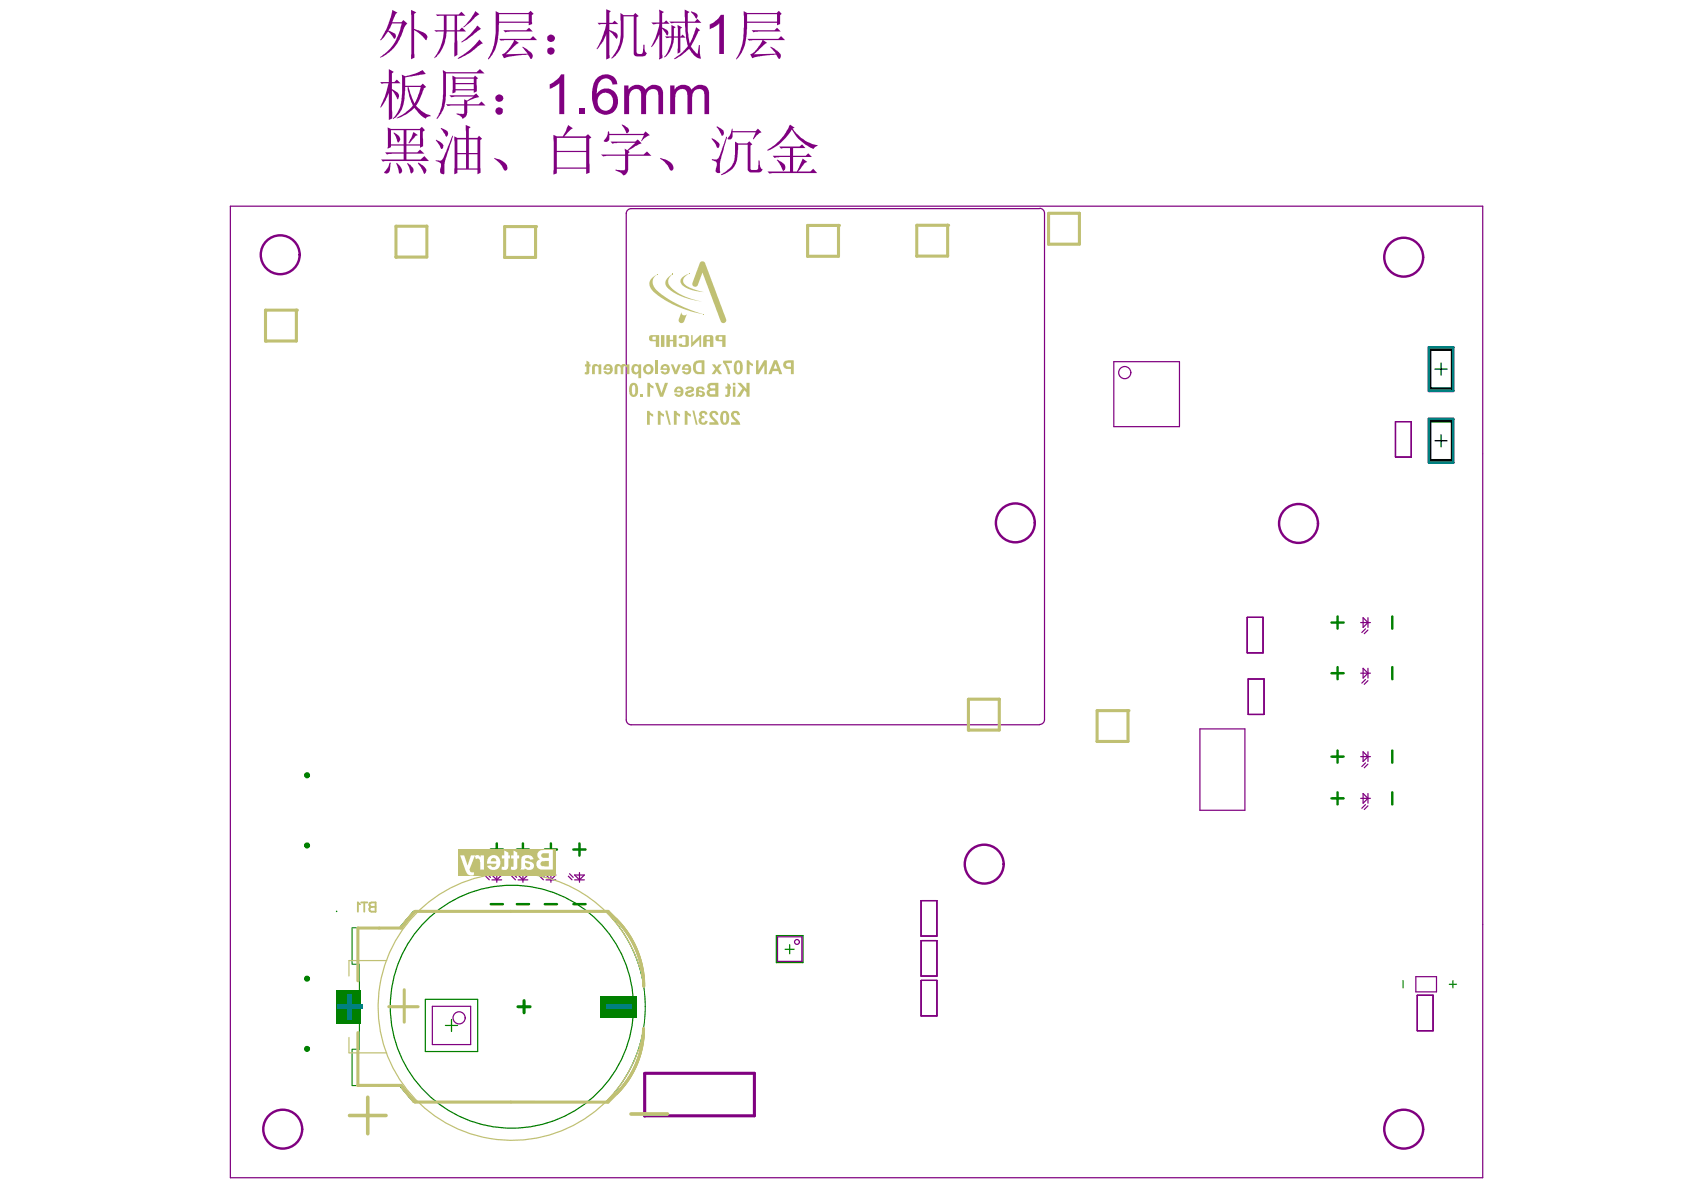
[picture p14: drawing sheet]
<svg xmlns="http://www.w3.org/2000/svg" width="297mm" height="210mm" viewBox="0 0 297 210" stroke-linecap="round" stroke-linejoin="round" font-family="sans-serif">
<path d="M253.1 77.7h2.2M253.1 65.1h2.2M254.2 64v2.2M254.2 76.7v2.1" fill="none" stroke="#000" stroke-width=".21"/>
<g fill="#008000">
<path d="M105.9 175.6h6.4v3.9h-6.4z"/>
<path d="M59.4 174.6h4.3v6h-4.3z"/>
<circle cx="59.4" cy="160.8" r=".14"/>
</g>
<g fill="none" stroke="#008000" stroke-width=".21">
<path d="M75 176.3h9.3v9.2h-9.3zM79.6 179.8v2.1M136.9 165h4.7v4.8h-4.7zM138.5 167.4h1.6M139.3 166.6v1.6M247.5 173v1.3M255.6 173.6h1.3M256.3 173v1.3M78.6 180.9h2.1"/>
<circle cx="90.3" cy="177.6" r="21.4"/>
</g>
<g fill="none" stroke="#008000" stroke-width=".54">
<path d="M91.4 177.6h2.1M92.4 176.5v2.1"/>
<circle cx="54.2" cy="136.7" r=".27"/>
<circle cx="54.2" cy="149.1" r=".27"/>
<circle cx="54.2" cy="172.6" r=".27"/>
<circle cx="54.2" cy="185" r=".27"/>
</g>
<g fill="none" stroke="#008000" stroke-width=".18">
<path d="M106.9 160.8h-34l-2.5 2.9h-8.3v6.4h1.3v15h-1.3v6.4h8.3l2.5 2.9h34M106.9 160.8l.1 .1M107 160.9h.1M107.1 161h.1M107.2 161.1h.1M107.2 161.1l.1 .1M107.3 161.2l.1 .1M107.4 161.3h.1M107.5 161.4h.1M107.5 161.5h.1M107.6 161.5l.1 .1M107.7 161.6v.1"/>
<path d="M107.8 161.7h.1M107.8 161.8h.1M107.9 161.9h.1M108 161.9v.1M108 162l.1 .1M108.1 162.1l.1 .1M108.2 162.2h.1M108.3 162.3h.1M108.3 162.4h.1M108.4 162.4v.1M108.5 162.5v.1M108.5 162.6l.1 .1"/>
<path d="M108.6 162.7h.1M108.7 162.8h.1M108.7 162.9h.1M108.8 163h.1M108.9 163v.1M108.9 163.1l.1 .1M109 163.2v.1M109.1 163.3h.1M109.1 163.4h.1M109.2 163.5h.1M109.3 163.6h.1M109.3 163.6l.1 .1"/>
<path d="M109.4 163.7v.1M109.5 163.8v.1M109.5 163.9v.1M109.6 164h.1M109.6 164.1h.1M109.7 164.2h.1M109.8 164.3h.1M109.8 164.4h.1M109.9 164.4v.1M109.9 164.5l.1 .1M110 164.6v.1M110.1 164.7v.1"/>
<path d="M110.1 164.8v.1M110.2 164.9v.1M110.2 165h.1M110.3 165.1h.1M110.3 165.2h.1M110.4 165.3h.1M110.5 165.4h.1M110.5 165.5h.1M110.6 165.6h.1M110.6 165.6l.1 .1M110.7 165.7v.1M110.7 165.8l.1 .1"/>
<path d="M110.8 165.9v.1M110.8 166l.1 .1M110.9 166.1v.1M110.9 166.2l.1 .1M111 166.3v.1M111 166.4l.1 .1M111.1 166.5v.1M111.1 166.6h.1M111.2 166.7h.1M111.2 166.8h.1M111.3 166.9h.1M111.3 167h.1"/>
<path d="M111.4 167.1h.1M111.4 167.2h.1M111.5 167.3h.1M111.5 167.4h.1M111.6 167.5h.1M111.6 167.6h.1M111.7 167.7h.1M111.7 167.8h.1M111.8 167.9h.1M111.8 168h.1M111.8 168.1h.1M111.9 168.2h.1"/>
<path d="M111.9 168.3h.1M112 168.4h.1M112 168.5h.1M112.1 168.6h.1M112.1 168.7h.1M112.1 168.8h.1M112.2 168.9h.1M112.2 169h.1M112.3 169.1h.1M112.3 169.2h.1M112.3 169.3h.1M112.4 169.4h.1"/>
<path d="M112.4 169.5h.1M112.4 169.6h.1M112.5 169.7h.1M112.5 169.8h.1M112.6 169.9h.1M112.6 170h.1M112.6 170.1h.1M112.7 170.2v.1M112.7 170.3v.1M112.7 170.4v.1M112.8 170.5v.1M112.8 170.6v.1"/>
<path d="M112.8 170.7v.1M112.8 170.8l.1 .1M112.9 170.9v.1M112.9 171v.1M112.9 171.1l.1 .1M113 171.2v.1M113 171.3v.1M113 171.4v.1M113 171.6h.1M113.1 171.7h.1M113.1 171.8h.1M113.1 171.9h.1"/>
<path d="M113.2 172h.1M113.2 172.1h.1M113.2 172.2h.1M113.2 172.3h.1M113.3 172.4v.1M113.3 172.5v.1M113.3 172.6v.1M113.3 172.7v.1M113.3 172.8l.1 .1M113.4 172.9v.1M113.4 173v.1M113.4 173.1v.1"/>
<path d="M113.4 173.3h.1M113.4 173.4h.1M113.5 173.5h.1M113.5 173.6h.1M113.5 173.7h.1M113.5 173.8h.1M113.5 173.9h.1M113.5 174l.1 .1M113.6 174.1v.1M113.6 174.2v.1M113.6 174.3v.1M113.6 174.4v.1"/>
<path d="M113.6 174.5v.1M113.6 174.6v.1M113.6 174.8h.1M113.7 174.9h.1M113.7 175h.1M113.7 175.1h.1M113.7 175.2h.1M113.7 179.9v.1M113.7 175.3h.1M113.7 179.8v.1M113.7 175.4v.1M113.7 179.7h.1"/>
<path d="M113.7 175.5v.1M113.7 179.6h.1M113.7 175.6v.1M113.7 179.5h.1M113.7 175.7v.1M113.7 179.4h.1M113.7 175.8l.1 .1M113.8 179.3h-.1M113.8 175.9v.1M113.8 179.2h.1M113.8 176v.1M113.8 179v.1"/>
<path d="M113.8 176.2h.1M113.8 178.9v.1M113.8 176.3h.1M113.8 178.8v.1M113.8 176.4h.1M113.8 178.7v.1M113.8 176.5h.1M113.8 178.6v.1M113.8 176.6h.1M113.8 178.5v.1M113.8 176.7v.1M113.8 178.4h.1"/>
<path d="M113.8 176.8v.1M113.8 178.3h.1M113.8 176.9v.1M113.8 178.2h.1M113.8 177v.1M113.8 178.1h.1M113.8 177.1v.1M113.8 178h.1M113.8 177.2v.1M113.8 177.4h.1M113.8 177.9h.1M113.8 177.5v.2"/>
<path d="M113.8 177.7v.1M107 194.3h-.1M107.1 194.2h-.1M107.1 194.1v.1M107.2 194v.1M107.3 194h-.1M107.4 193.9h-.1M107.4 193.8h.1M107.5 193.7v.1M107.6 193.6l-.1 .1M107.7 193.6h-.1M107.7 193.5h.1"/>
<path d="M107.8 193.4h.1M107.9 193.3l-.1 .1M107.9 193.2v.1M108 193.2h.1M108.1 193.1h-.1M108.2 193h-.1M108.2 192.9v.1M108.3 192.8v.1M108.4 192.7l-.1 .1M108.4 192.7h.1M108.5 192.6h.1M108.6 192.5h-.1"/>
<path d="M108.6 192.4v.1M108.7 192.3v.1M108.8 192.2l-.1 .1M108.8 192.2h.1M108.9 192.1h.1M109 192h-.1M109 191.9h.1M109.1 191.8v.1M109.2 191.7l-.1 .1M109.2 191.6v.1M109.3 191.5v.1M109.4 191.5h-.1"/>
<path d="M109.4 191.4h.1M109.5 191.3h.1M109.5 191.2h.1M109.6 191.1h.1M109.7 191l-.1 .1M109.7 190.9v.1M109.8 190.8v.1M109.9 190.7l-.1 .1M109.9 190.7h.1M110 190.6h-.1M110 190.5h.1M110.1 190.4h.1"/>
<path d="M110.1 190.3h.1M110.2 190.2h.1M110.3 190.1l-.1 .1M110.3 190v.1M110.4 189.9l-.1 .1M110.4 189.8v.1M110.5 189.7v.1M110.5 189.6v.1M110.6 189.5v.1M110.7 189.5h-.1M110.7 189.4h.1M110.8 189.3h-.1"/>
<path d="M110.8 189.2h.1M110.9 189.1h-.1M110.9 189h.1M111 188.9h-.1M111 188.8h.1M111.1 188.7h-.1M111.1 188.6h.1M111.2 188.5h-.1M111.2 188.4v.1M111.3 188.3l-.1 .1M111.3 188.2v.1M111.4 188.1l-.1 .1"/>
<path d="M111.4 188v.1M111.5 187.9l-.1 .1M111.5 187.8v.1M111.6 187.7l-.1 .1M111.6 187.6v.1M111.6 187.5v.1M111.7 187.4v.1M111.7 187.3v.1M111.8 187.2v.1M111.8 187.1v.1M111.9 187l-.1 .1M111.9 186.9v.1"/>
<path d="M112 186.8l-.1 .1M112 186.7v.1M112 186.6v.1M112.1 186.5v.1M112.1 186.4v.1M112.2 186.3l-.1 .1M112.2 186.2v.1M112.2 186.1v.1M112.3 186v.1M112.3 185.9v.1M112.4 185.8l-.1 .1M112.4 185.7v.1"/>
<path d="M112.4 185.6v.1M112.5 185.5l-.1 .1M112.5 185.4v.1M112.5 185.3v.1M112.6 185.2v.1M112.6 185.1v.1M112.6 185h.1M112.7 184.9h.1M112.7 184.8h.1M112.7 184.7h.1M112.8 184.6h.1M112.8 184.5h.1"/>
<path d="M112.8 184.4h.1M112.9 184.3h-.1M112.9 184.2h.1M112.9 184.1h.1M113 184h-.1M113 183.9h.1M113 183.7v.1M113 183.6v.1M113.1 183.5l-.1 .1M113.1 183.4v.1M113.1 183.3v.1M113.1 183.2v.1"/>
<path d="M113.2 183.1v.1M113.2 183v.1M113.2 182.9v.1M113.2 182.8v.1M113.3 182.7h.1M113.3 182.6h.1M113.3 182.5h.1M113.3 182.4h.1M113.4 182.3h-.1M113.4 182.2h.1M113.4 182.1h.1M113.4 182h.1"/>
<path d="M113.4 181.8v.1M113.5 181.7l-.1 .1M113.5 181.6v.1M113.5 181.5v.1M113.5 181.4v.1M113.5 181.3v.1M113.5 181.2v.1M113.6 181.1h-.1M113.6 181h.1M113.6 180.9h.1M113.6 180.8h.1M113.6 180.7h.1"/>
<path d="M113.6 180.6h.1M113.6 180.4v.1M113.7 180.3l-.1 .1M113.7 180.2v.1M113.7 180.1v.1M113.7 180v.1"/>
</g>
<g fill="none" stroke="#008000" stroke-width=".44">
<path d="M234.9 118.7h2.1M234.9 109.8h2.1M235.9 108.7v2.2M235.9 117.7v2.1M245.6 108.7v2.2M245.6 117.7v2.1M234.9 133.5h2.1M235.9 132.4v2.1M235.9 139.8v2.1M245.6 132.4v2.1M245.6 139.8v2.1M86.6 149.8h2.1"/>
<path d="M86.6 159.5h2.1M87.6 148.8v2.1M91.2 149.8h2.1M91.2 159.5h2.1M92.2 148.8v2.1M96.1 149.8h2.1M96.1 159.5h2.1M97.2 148.8v2.1M101.1 149.8h2.2M101.1 159.5h2.2M102.2 148.8v2.1M234.9 140.8h2.1"/>
</g>
<g fill="none" stroke="#800080" stroke-width=".21">
<path d="M183.4 36.8h-72.1a.86 .86 0 0 0-.8 .9v89.3a.86 .86 0 0 0 .8 .8h72.1M183.4 36.7a.86 .86 0 0 1 .8 .9v89.3a.86 .86 0 0 1-.8 .9M196.5 63.8h11.5v11.5h-11.5zM246.1 74.4h2.8v6.2h-2.8zM220 108.9h2.8v6.3h-2.8zM220.2 119.8h2.8v6.2h-2.8zM240 118.7h1.7M240 109.8h1.7M240.4 109l.9 .8-.9 .9zM240.4 117.9l.9 .8-.9 .9zM240.9 119.9l-.7 .6M240.9 110.9l-.7 .7"/>
<path d="M241.3 111.1l-.7 .7M241.3 109v1.7M241.3 117.9v1.7M211.7 128.6h7.9v14.3h-7.9zM240 133.5h1.7M240.4 132.6l.9 .9-.9 .8zM240.4 140l.9 .8-.9 .9zM240.9 134.6l-.7 .6M241.3 134.8l-.7 .6M241.3 120.1l-.7 .6M241.3 132.6v1.7M241.3 140v1.7"/>
<path d="M85.7 154.5l.6 .7M85.9 154.1l.6 .7M86.8 154.3h1.7l-.9 .9zM86.8 155.2h1.7M87.6 153.9v1.7M90.3 154.5l.6 .7M90.5 154.1l.6 .7M91.4 154.3h1.7l-.9 .9zM91.4 155.2h1.7M92.2 153.9v1.7M95.2 154.5l.7 .7M95.4 154.1l.7 .7"/>
<path d="M96.3 154.3h1.7l-.8 .9zM96.3 155.2h1.7M97.2 153.9v1.7M100.2 154.5l.7 .7M100.5 154.1l.6 .7M101.4 154.3h1.7l-.9 .9zM101.4 155.2h1.7M102.2 153.9v1.7M162.5 158.9h2.8v6.2h-2.8zM240 140.8h1.7M240.9 141.9l-.7 .7M241.3 142.1l-.7 .7"/>
<path d="M76.3 177.5h6.7v6.8h-6.7zM137.1 165.2h4.3v4.4h-4.3zM162.5 165.9h2.8v6.3h-2.8zM162.5 172.9h2.8v6.3h-2.8zM249.7 172.3h3.7v2.7h-3.7zM250 175.6h2.8v6.2h-2.8z"/>
<circle cx="198.4" cy="65.7" r="1.07"/>
<circle cx="81" cy="179.5" r="1.07"/>
<circle cx="140.6" cy="166.2" r=".43"/>
</g>
<path d="M113.7 189.3h19.4v7.5h-19.4M113.7 189.4v7.5" fill="none" stroke="#800080" stroke-width=".54"/>
<g fill="#008080">
<path d="M106.9 177.2h4.5v.7h-4.5z"/>
<path d="M61.3 175.4h.7v4.5h-.7z"/>
<path d="M59.4 177.2h4.5v.7h-4.5z"/>
</g>
<path d="M252 61.2h4.3v7.8h-4.3zM252 73.9h4.3v7.7h-4.3z" fill="none" stroke="#800080" stroke-width=".43"/>
<path d="M252.3 61.7h3.8v6.8h-3.8zM252.3 74.3h3.8v6.9h-3.8z" fill="none" stroke="#000" stroke-width=".43"/>
<path d="M252 61.2h4.3v7.8h-4.3zM252 73.9h4.3v7.7h-4.3z" fill="none" stroke="#008080" stroke-width=".43"/>
<path d="M261.5 80v-43.6h-220.9v171.3h220.9v-127.6" fill="none" stroke="#800080" stroke-width=".21"/>
<g fill="#800080">
<path d="M125.2 4.3a4.4 4.4 0 0 0 1.9-1.7h.6v6.9h-.8v-5.4l-1 .7-.7 .4z"/>
<path d="M97 14.9a4.9 4.9 0 0 0 2-1.8h.5v7h-.8v-5.4l-.9 .6-.8 .4z"/>
<path d="M102.2 19.2h1v.9h-1z"/>
<path d="M110.1 15.1h.8v.7a1.8 1.8 0 0 1 2.9-.1l.1 .1a1.76 1.76 0 0 1 2.9-.1l.2 .5v3.9h-.9v-3.2a1.07 1.07 0 0 0-.9-1.2 1.07 1.07 0 0 0-1.2 1v3.4h-.9v-3.2a1.02 1.02 0 0 0-.9-1.2 1.02 1.02 0 0 0-1.1 .9l-.1 .4v3.1h-.9z"/>
<path d="M118.2 15.1h.8v.7a1.8 1.8 0 0 1 2.9-.1l.1 .1a1.76 1.76 0 0 1 2.9-.1l.2 .5v3.9h-.8v-3.2a.97 .97 0 0 0-.6-1.1 1.25 1.25 0 0 0-1.6 1.4v2.9h-.8v-3.2a1.04 1.04 0 0 0-.9-1.2 1.04 1.04 0 0 0-1.2 .9l-.1 .6v2.9h-.9z"/>
<path d="M87.2 27.9a2.77 2.77 0 0 1 2.3 1.6 .4 .4 0 0 1-.3 .5 .4 .4 0 0 1-.5-.3 5.3 5.3 0 0 0-1.5-1.8z"/>
<path d="M116.5 27.9a3.1 3.1 0 0 1 2.3 1.4v.4a.38 .38 0 0 1-.4 .4 .38 .38 0 0 1-.4-.4v-.1a3.9 3.9 0 0 0-1.6-1.6z"/>
<path d="M72.5 1.7l.9 .5-.3 .2v2.7a5.1 5.1 0 0 1 2.2 1.1l.1 .2-.1 .6-.1 .1-.2-.1a4.6 4.6 0 0 0-1.9-1.7v4.9l-.6 .2zM69.2 1.7l.9 .5-.3 .2-.6 1.5h1.6l.3-.4 .8 .6a3.9 3.9 0 0 0-1.1 2.1 6.9 6.9 0 0 1-3.7 4l-.1-.1a8.3 8.3 0 0 0 3.9-6h-1.8l-.6 1.3a1.77 1.77 0 0 1 1.3 .9l-.1 .4a.27 .27 0 0 1-.3 .1 .27 .27 0 0 1-.1-.3l-.8-.9-.8 1-.5 .5-.1-.1 1-1.7 .4-.9 .4-1.3z"/>
<path d="M83.8 2l.7 .5-.7 .5-.9 1-1.1 .8-.1-.1 1.2-1.2zM78.8 2.8v2.5h1.4v-2.5zM81.4 7.3h.1a13.4 13.4 0 0 0 2.7-2.8l.7 .6-.6 .3-2 1.6-.9 .5zM76.9 2.6h4l.5-.5 .7 .7h-1.5v2.5h.4l.5-.5 .7 .8h-1.6l.1 4.1-.6 .3 .1-4.4h-1.4a6.5 6.5 0 0 1-2.2 4.7v-.1l.3-.5a7.4 7.4 0 0 0 1.4-4.1h-1.4l-.3-.3h1.7v-2.5h-1.2zM80.7 10.2l1.4-.8 .9-.7 1.5-1.7 .7 .7-.6 .2-1.5 1.3-1 .6-1.3 .6z"/>
<path d="M87.4 2l.6 .3h5.2l.4-.4 .5 .5-.3 .3 .1 1.5-.6 .3v-.5h-5.3v1.1a7.8 7.8 0 0 1-1.8 5.4l-.1-.2 .4-.6a12 12 0 0 0 .9-6zM88 2.5v1.3h5.3v-1.3zM88.8 5.3h4l.5-.4 .7 .7h-4.1l-.8 .1zM88 6.9h5.5l.5-.5 .7 .7h-3.9l.7 .5-.5 .3-1.8 1.7 3.9-.1-1-1.2h.2a3.9 3.9 0 0 1 1.7 1.5l-.1 .3a.25 .25 0 0 1-.2 .3 .25 .25 0 0 1-.3-.3v-.1a.51 .51 0 0 0-.8-.3l-2.3 .2-1.4 .4-.4-.7a4.2 4.2 0 0 0 2.2-2.5l-2.3 .1z"/>
<path d="M96.5 6.8a.7 .7 0 0 1 1.4 0 .7 .7 0 0 1-1.4 0zM96.5 9a.65 .65 0 0 1 1.3 0 .65 .65 0 0 1-1.3 0z"/>
<path d="M109.4 2.3l.6 .4h1.7l.4-.4 .6 .5-.4 .2v6.2l.1 .3h.7a2.07 2.07 0 0 0 .4-1.6h.2a1.73 1.73 0 0 0 .4 1.6l-.2 .3-.5 .2-1.2-.1a.45 .45 0 0 1-.4-.5v-6.5h-1.8v3.2a5.7 5.7 0 0 1-1.9 4.1l-.2 .1-.1-.1 .4-.4a5.7 5.7 0 0 0 1.3-3.7zM106.9 1.6l.9 .4-.3 .2v1.8h.5l.4-.4 .7 .6h-1.6v1.1h.1a1.6 1.6 0 0 1 1.4 1l-.2 .6h-.1l-1.2-1.5v4.8l-.6 .3v-4.5l-.6 1.3-.8 1.2-.2 .2-.1-.1a12.8 12.8 0 0 0 1.7-4.4l-1.2 .2-.3-.4h1.5z"/>
<path d="M121.9 2a1.06 1.06 0 0 1 1.2 .9l-.3 .4-.9-1.2zM116.3 1.7l.8 .4-.3 .2v1.7h.3l.4-.4 .6 .6h-1.3v.6a1.41 1.41 0 0 1 1.1 .9v.3l-.2 .3-.9-1.2v5.1l-.5 .3v-4.5l-.8 1.6-.6 .7-.1-.1a11.4 11.4 0 0 0 1.5-4l-1.1 .1-.3-.3h1.4zM118.4 4.4l.8 .4-.3 .2v1.4h.7l-.1-2 .8 .4-.3 .3v1.3l.4-.3 .5 .5h-.9v2.6l-.5 .3 .1-2.9h-.7a5 5 0 0 1-1.7 3.5h-.1a5.3 5.3 0 0 0 1.3-3.5l-.8 .1-.3-.3h1.1zM118 3.8h2.8v-2.1l.8 .4-.3 .2v1.5h1.3l.4-.5 .7 .7h-2.4v1.5l.3 2.2 .6-1.1 .6-1.8 .7 .5-.4 .3-1 2.2a.55 .55 0 0 0 .1 .9l.9 .8 .2-1.6h.1v1.5l.2 .8a.15 .15 0 0 1-.1 .2 .15 .15 0 0 1-.2-.1 3 3 0 0 1-1.8-1.7l-1.5 1.3-1 .5-.1-.1a6.9 6.9 0 0 0 2.4-2.3l-.3-1.4-.2-2.6h-1.9l-.5 .1z"/>
<path d="M131.2 2l.6 .3h5.2l.4-.4 .5 .5-.3 .3v1.5l-.5 .3v-.5h-5.3l-.1 1.4a7.2 7.2 0 0 1-1.8 5.1l-.1-.2 .1-.1a10.3 10.3 0 0 0 1.3-5.7zM131.8 2.5v1.3h5.3v-1.3zM132.6 5.3h4l.5-.4 .6 .7h-4l-.8 .1zM131.8 6.9h5.5l.5-.5 .7 .7h-3.9l.7 .5-.5 .3-1.8 1.7 3.8-.1-.9-1.2h.1a3.4 3.4 0 0 1 1.8 1.5l-.1 .3a.26 .26 0 0 1-.1 .2 .26 .26 0 0 1-.3 0l-.1-.1a.6 .6 0 0 0-.7-.5l-2.4 .2-1.4 .4-.4-.7a4.7 4.7 0 0 0 2.2-2.5l-2.3 .1z"/>
<path d="M70.9 13.2l.7 .2 1.7-.4 1.2-.6 .6 .7-3.6 .6v1.4h2.7l.4-.4 .6 .6-.5 .3-.2 .9-.8 1.7a.47 .47 0 0 0-.3 .5 .47 .47 0 0 0 .4 .4l.2 .1a3.9 3.9 0 0 0 1.9 1.2v.1a.72 .72 0 0 0-.8 .4l-.8-.5-1.2-1.4a7.5 7.5 0 0 1-3.1 1.9l-.1-.1a7.2 7.2 0 0 0 2.9-2.2l-.6-1.6-.3-1.7h-.4v.7a7.8 7.8 0 0 1-1 3.9l-.7 .8-.4 .3-.1-.1a5.2 5.2 0 0 0 1.6-4zM68.6 12.2l.9 .5-.4 .3v1.5h.5l.4-.5 .7 .7h-1.6l.1 1a1.63 1.63 0 0 1 1.2 1.2l-.1 .5-.2 .1-.6-1.1-.4-.5 .1 5-.6 .3v-4.9l-.6 1.4-.8 1.3-.1-.1a17.5 17.5 0 0 0 1.4-4.2l-1.2 .1-.2-.3h1.5zM72.1 15.3l.3 1.2 .7 1.7a8.4 8.4 0 0 0 1.1-2.9z"/>
<path d="M78.1 12.4l.6 .3h5.4l.6-.5 .8 .8h-6.8v3.4a6 6 0 0 1-1.6 4.6l-.1-.1 .2-.4a8.9 8.9 0 0 0 1-4.5zM79.8 13.3l.6 .4h3.2l.2-.4 .5 .5a.83 .83 0 0 0-.2 1.1v1.2l-.5 .3v-.5h-3.2v.4l-.6 .2zM80.4 13.9v.7h3.2v-.7zM80.4 14.9v.8h3.2v-.8zM79.3 16.8h4.3l.4-.3 .5 .6-1 .3-1.1 .5v.5h2l.5-.5 .7 .7h-3.2v1.3l-.2 .6-.3 .2a.28 .28 0 0 1-.3 .2 .28 .28 0 0 1-.2-.3l-.9-.5v-.1l1 .1a.24 .24 0 0 0 .3-.1 .24 .24 0 0 0 .1-.2v-1.2h-2.4l-.5 .1-.3-.3h3.2v-.9l.5 .2 1.1-.7h-3.3l-.6 .1z"/>
<path d="M87.4 17.3a.68 .68 0 0 1 1.3 0 .68 .68 0 0 1-1.3 0zM87.4 19.6a.65 .65 0 0 1 1.3 0 .65 .65 0 0 1-1.3 0z"/>
<path d="M105.1 13.9a2.18 2.18 0 0 1 3.7 .4l.1 .6h-.8a1.29 1.29 0 0 0-1.3-1.1 1.29 1.29 0 0 0-1.3 1.1l-.2 .8-.1 .8a2.1 2.1 0 0 1 2.7-.6 2.1 2.1 0 0 1 1.1 2.5 2.23 2.23 0 0 1-2.5 1.8 2.23 2.23 0 0 1-2-2.2 5.8 5.8 0 0 1 .6-4.1zM105.8 16.8a1.62 1.62 0 0 0-.3 1.8 1.62 1.62 0 0 0 1.7 .9 1.66 1.66 0 0 0 .9-1.7 1.66 1.66 0 0 0-1.3-1.5l-.5 .1z"/>
<path d="M68.4 22.5l.6 .2h5l.4-.3 .6 .6-.4 .2v2.6l-.5 .3v-.4h-2.4v1.2h1.9l.5-.5 .7 .7h-3.1v1h2.5l.6-.6 .9 .9h-7.8l-.4 .1-.3-.4h4v-1h-2.1l-.8 .2-.4-.4h3.3v-1.2h-2.2v.3l-.6 .2zM69.4 23.5l.1-.2a1.43 1.43 0 0 1 1 1.5l-.3 .3-.4-.9zM72.9 23.3l.8 .5-.4 .1-1.1 1.4-.2-.1zM71.7 23v2.5h2.4v-2.5zM69 23v2.5h2.2v-2.5zM71.8 28.8a.68 .68 0 0 1 .8 .5 .75 .75 0 0 1 0 1.3zM68.7 28.7h.2a3.1 3.1 0 0 1-.4 1.8l-.4 .1a.23 .23 0 0 1-.3-.2 .23 .23 0 0 1 .2-.3l.5-.6zM69.9 28.8l.1-.1a1.61 1.61 0 0 1 .9 1.7 .31 .31 0 0 1-.5 .2 .31 .31 0 0 1-.1-.5zM73.7 28.8l.1-.1a2.67 2.67 0 0 1 1.4 1.4l-.4 .6-.6-1.2z"/>
<path d="M77.8 22.6l.8 .3a.65 .65 0 0 1 .4 .6 .65 .65 0 0 1-.3 .6l-1-1.4zM80.1 24.1l.6 .2h1.5l-.1-2.3 .9 .4-.3 .3v1.6h1.5l.3-.4 .5 .6-.3 .2 .1 5.8-.6 .2v-.8h-3.5v.6l-.6 .2zM76.9 24.6l.9 .5a.62 .62 0 0 1 .4 .6 .62 .62 0 0 1-.3 .6l-1-1.5zM82.7 24.6v2.4h1.5v-2.4zM80.7 24.6v2.4h1.5v-2.4zM79.8 23.9l.1 .2-1.5 4.5v1.8a.38 .38 0 0 1-.4 .4 .38 .38 0 0 1-.4-.4v-.3a1.62 1.62 0 0 0 .1-1.3l-.8-.4v-.2a.95 .95 0 0 0 1.3-.4zM82.7 27.2v2.5h1.5v-2.5zM80.7 27.2v2.5h1.5v-2.5z"/>
<path d="M97.6 23.8l.6 .3h1.1l.6-1.1 .3-1 .9 .6-.4 .3-1.2 1.2h3.8l.4-.4 .6 .6-.4 .2 .1 6-.6 .2v-.9h-5.2v.8l-.6 .2zM98.2 24.3v2.3h5.2v-2.3zM98.2 26.8v2.7h5.2v-2.7z"/>
<path d="M109.7 21.9l.1 .1a1.71 1.71 0 0 1 1.2 1l-.3 .4a.24 .24 0 0 1-.3 0 .24 .24 0 0 1 0-.3l-.7-1.1zM107.3 23.2h.1l.1 .4h6l.4-.4 .7 .6-.9 .5-.5 .6h-.1l.5-1.1-6.1 .1a.79 .79 0 0 1-.8 1.1 .22 .22 0 0 1-.2-.2 .22 .22 0 0 1 .2-.2l.3-.5zM107.7 25h4.4l.4-.4 .7 .7-1.1 .4-1.3 .9 .3 .2-.3 .2v.3h2.7l.6-.6 .8 .8h-4.1v2.5l-.3 .6a.43 .43 0 0 1-.7 .2l-.4-.4-.8-.3v-.2l1.5 .1 .2-.1v-2.4h-3.3l-.6 .1-.4-.3h4.3l-.1-1.1 .4 .3 1.5-1.3h-3.2l-.9 .2z"/>
<path d="M129.1 22.7h.1v.4h4.1l.4-.4 .6 .6a2.97 2.97 0 0 0-1.4 1.3l-.1-.1 .5-1.2h-4.1v.3a.65 .65 0 0 1-.1 .8 .65 .65 0 0 1-.7 .1l-.1-.1a2.45 2.45 0 0 0 .8-1.7zM126.4 22.3a1.88 1.88 0 0 1 1.3 1v.2a.34 .34 0 0 1-.1 .3 .34 .34 0 0 1-.3 .1l-.5-1-.4-.5zM129.7 25l.5 .3h1.6l.4-.4 .5 .6-.3 .2v3.9a.27 .27 0 0 0 .2 .4h.9a.54 .54 0 0 0 .2-.8l.1-.9h.2l.1 1.1 .2 .4a.29 .29 0 0 1 .1 .3 .29 .29 0 0 1-.2 .2l-.2 .1h-1.6l-.5-.3v-4.6h-1.7v.3a7.5 7.5 0 0 1-.7 3.5 4.7 4.7 0 0 1-2.3 1.6l.1-.2a3.7 3.7 0 0 0 2.2-2.7zM125.6 24.4l.7 .4a1.02 1.02 0 0 1 .6 .8 .31 .31 0 0 1-.1 .4 .31 .31 0 0 1-.3 0l-1-1.5zM128.1 24.1l.1 .2-.7 2.5a8.2 8.2 0 0 0-.5 3.7h-.1a.54 .54 0 0 1-.6-.2 .54 .54 0 0 1 0-.6 .89 .89 0 0 0 .1-1 .89 .89 0 0 0-.8-.5v-.1a1.06 1.06 0 0 0 1.5-1z"/>
<path d="M139.3 22l.9 .5-.4 .2a7.2 7.2 0 0 0 4.4 2.9v.1l-.5 .3a.32 .32 0 0 1-.3 .3 .32 .32 0 0 1-.3-.2l-.5-.3a7.7 7.7 0 0 1-2.9-2.9 9.4 9.4 0 0 1-4.3 3.7v-.2a9.7 9.7 0 0 0 3.9-4.4zM137 28.2l.1-.1 .9 .6a.82 .82 0 0 1 .5 .7 .82 .82 0 0 1-.4 .7l-.6-1.3zM137.4 25.8h3.6l.5-.3 .6 .6h-2.2v1.4h2.2l.5-.5 .6 .7h-3.3v2.6l.7-.1 1-2.2 .8 .6-.5 .2-1.1 1.5h2.1l.5-.5 .7 .7h-7.9l-.4 .1-.4-.3h3.9v-2.6h-1.8l-.9 .2-.3-.4h3v-1.4l-1.5 .1z"/>
</g>
<g fill="none" stroke="#800080" stroke-width=".43">
<circle cx="49.4" cy="44.9" r="3.4"/>
<circle cx="247.6" cy="45.4" r="3.4"/>
<circle cx="179.1" cy="92.2" r="3.4"/>
<circle cx="229" cy="92.3" r="3.4"/>
<circle cx="173.6" cy="152.4" r="3.4"/>
<circle cx="49.9" cy="199.2" r="3.4"/>
<circle cx="247.6" cy="199.2" r="3.4"/>
</g>
<g fill="#c0c073">
<path d="M123.5 46.3l.6-.2 .3 .3 3.7 9.9v.4l-.3 .2-.4 .1-.3-.3-3.2-8.6-.9 2.3-.5 .2-.3-.3v-.5z"/>
<path d="M120.3 49l1.2-.7-.9 .9-.1 .5 .2 .4 .5 .4 .8 .4 2.1 .6-1.9-.3-1.4-.6-.5-.4-.3-.4v-.4z"/>
<path d="M117.7 49.1l1-.8-.6 .6-.2 .6v.6l.6 .8 .9 .7 1.1 .6 1.3 .5 1.8 .5-2.9-.7-2.1-1.1-.9-.7-.3-.4v-.6z"/>
<path d="M114.9 49.2l.9-.7-.6 .7v1l.5 .8 1.7 1.4 3.1 1.7 3.5 1.3-1.9-.4-1.8-.6-1.8-.8-1.9-1.1-1.2-.9-.7-.9-.2-.8z"/>
<path d="M120.2 55.1l.1 .3 .2 .2h.4l.2-.2-.4 1.3-.4 .3-.5-.1-.1-.4z"/>
<path d="M117.5 59.1h.6v.8h.6v-.8h.6v2.1h-.6v-1h-.6v1h-.6z"/>
<path d="M116.6 59.1h.6v2.1h-.6z"/>
<path d="M121.9 59.1h.3v1.3l1.3-1.3h.2v2.1h-.3v-1.3l-1.5 1.3z"/>
<path d="M119.8 59.3l.3-.2h1.1l.2 .2 .1 1.5-.1 .3-1.2 .1-.4-.1-.1-.5h.6l.1 .3 .5-.1v-1.3l-.5-.1-.1 .3h-.6z"/>
<path d="M126.3 59.2l-.1 .2 .1 .7 .3 .1h.8v1h.6v-2.1zM126.8 59.4h.6v.5h-.6z"/>
<path d="M124.2 59.2l-.2 .4v1.6h.6v-1h.6v1h.6v-1.9l-.3-.2zM124.7 59.4h.5v.5h-.6z"/>
<path d="M114.5 59.3v.7l.4 .2h.8v1h.6v-2.1h-1.5zM115.1 59.4h.6v.5h-.6z"/>
</g>
<path d="M61.7 196.8h6.4M64.9 193.5v6.5M111.3 196.5h6.4" fill="none" stroke="#c0c073" stroke-width=".64"/>
<g fill="none" stroke="#c0c073" stroke-width=".54">
<path d="M94.5 40h-5.5v5.4M142.5 39.8h5.4M68.6 177.6h5.2M70.8 163.7h-7.7v9.3M70.9 163.6h-.1M70.9 163.5h.1M71 163.4h-.1M71 163.3h.1M71.1 163.2v.1M71.2 163.1l-.1 .1M71.2 163v.1M71.3 163h.1"/>
<path d="M71.3 174.6v5.7M71.4 162.9h-.1M71.4 162.8h.1M71.5 162.7h.1M71.6 162.6l-.1 .1M71.6 162.5v.1M71.7 162.5h.1M71.8 162.4h-.1M71.8 162.3h.1M71.9 162.2h.1M72 162.1l-.1 .1M72 162v.1"/>
<path d="M72.1 162h.1M72.2 161.9h.1M72.3 161.8h-.1M72.3 161.7v.1M72.4 161.6v.1M72.5 161.5l-.1 .1M72.6 161.4h.1M72.7 161.3v.1M72.8 161.2l-.1 .1M72.8 161.2h.1M72.9 161.1h.1M73 161h.1"/>
<path d="M73.1 160.9l-.1 .1M73.2 160.8h34.1l1.3 1.3M73.2 160.8l-.1 .1M108.6 162.1l.1 .1M108.7 162.2h.1M108.8 162.3h.1M108.9 162.4h.1M108.9 162.4l.1 .1M109 162.5v.1M109.1 162.6h.1M109.2 162.7h.1M109.2 162.8h.1"/>
<path d="M109.3 162.8v.1M109.4 162.9v.1M109.4 163h.1M109.5 163.1h.1M109.6 163.2h.1M109.7 163.3h.1M109.7 163.3l.1 .1M109.8 163.4v.1M109.9 163.5h.1M109.9 163.6h.1M110 163.7h.1M110.1 163.8h.1"/>
<path d="M110.1 163.8l.1 .1M110.2 163.9v.1M110.3 164v.1M110.3 164.1l.1 .1M110.4 164.2h.1M110.5 164.3h.1M110.5 164.4h.1M110.6 164.5h.1M110.6 164.6h.1M110.7 164.6v.1M110.8 164.7v.1M110.8 164.8v.1"/>
<path d="M110.9 164.9v.1M110.9 165l.1 .1M111 165.1h.1M111.1 165.2h.1M111.1 165.3h.1M111.2 165.4h.1M111.2 165.5h.1M111.3 165.6h.1M111.3 165.7h.1M111.4 165.7v.1M111.4 165.8l.1 .1M111.5 165.9v.1"/>
<path d="M111.5 166l.1 .1M111.6 166.1v.1M111.6 166.2l.1 .1M111.7 166.3v.1M111.7 166.4l.1 .1M111.8 166.5v.1M111.8 166.6l.1 .1M111.9 166.7v.1M111.9 166.8l.1 .1M112 166.9v.1M112 167v.1M112.1 167.1v.1"/>
<path d="M112.1 167.2v.1M112.2 167.3v.1M112.2 167.4v.1M112.2 167.5l.1 .1M112.3 167.6v.1M112.3 167.7v.1M112.4 167.8v.1M112.4 167.9v.1M112.4 168l.1 .1M112.5 168.1v.1M112.5 168.2v.1M112.6 168.3v.1"/>
<path d="M112.6 168.4v.1M112.6 168.5v.1M112.7 168.6v.1M112.7 168.7v.1M112.7 168.8l.1 .1M112.8 168.9v.1M112.8 169v.1M112.8 169.1v.1M112.9 169.2v.1M112.9 169.3v.1M112.9 169.4v.1M113 169.5v.1"/>
<path d="M113 169.7h.1M113 169.8h.1M113 169.9h.1M113.1 170h.1M113.1 170.1h.1M113.1 170.2h.1M113.1 170.3h.1M113.2 170.4h.1M113.2 170.5v.1M113.2 170.6v.1M113.2 170.7v.1M113.2 170.8l.1 .1"/>
<path d="M113.3 170.9v.1M113.3 171v.1M113.3 171.1v.1M113.3 171.2v.1M113.3 171.4h.1M113.4 171.5h.1M113.4 171.6h.1M113.4 171.7h.1M113.4 171.8h.1M113.4 171.9h.1M113.4 172h.1M113.4 172.1l.1 .1"/>
<path d="M113.5 172.2v.1M113.5 172.3v.1M113.5 172.4v.1M113.5 172.5v.1M113.5 172.6v.1M113.5 172.8h.1M113.5 172.9h.1M113.5 173h.1M113.5 173.1h.1M113.5 173.2h.1M113.5 173.3h.1M113.5 173.4v.1"/>
<path d="M113.5 173.5v.1M113.5 173.6v.1M113.6 173.7v.1M113.6 173.8v.1M113.6 173.9v.1M63.1 182.1v9.3h7.7M70.8 191.5h.1M70.8 191.5v.1M70.9 191.6v.1M70.9 191.7l.1 .1M71 191.8h.1M71.1 191.9h.1"/>
<path d="M71.1 192h.1M71.2 192.1h.1M71.3 192.1v.1M71.3 192.2l.1 .1M71.4 192.3v.1M71.5 192.4h.1M71.5 192.5h.1M71.6 192.6h.1M71.7 192.7h.1M71.7 192.7l.1 .1M71.8 192.8v.1M71.9 192.9l.1 .1"/>
<path d="M72 193.1h.1M72.1 193.2h.1M72.1 193.2l.1 .1M72.2 193.3l.1 .1M72.3 193.4h.1M72.4 193.5h.1M72.4 193.6h.1M72.5 193.6v.1M72.6 193.7v.1M72.7 193.8h.1M72.7 193.9h.1M72.8 194h.1"/>
<path d="M72.9 194v.1M72.9 194.1l.1 .1M73 194.2h.1M73.1 194.3h.1M108.8 192.9l-1.6 1.5h-34M108.9 192.8h-.1M108.9 192.7v.1M109 192.6v.1M109.1 192.6h-.1M109.2 192.5h-.1M109.2 192.4h.1M109.3 192.3v.1"/>
<path d="M109.4 192.2l-.1 .1M109.4 192.2h.1M109.5 192.1h.1M109.6 192h.1M109.7 191.9h-.1M109.7 191.8v.1M109.8 191.7v.1M109.9 191.7h-.1M109.9 191.6h.1M110 191.5h.1M110.1 191.4h-.1M110.1 191.3v.1"/>
<path d="M110.2 191.2v.1M110.3 191.1l-.1 .1M110.3 191.1h.1M110.4 191h.1M110.5 190.9h-.1M110.5 190.8h.1M110.6 190.7h.1M110.7 190.6l-.1 .1M110.7 190.5v.1M110.8 190.4l-.1 .1M110.8 190.3v.1M110.9 190.2v.1"/>
<path d="M111 190.2h-.1M111 190.1h.1M111.1 190h-.1M111.1 189.9h.1M111.2 189.8h.1M111.2 189.7h.1M111.3 189.6h.1M111.3 189.5v.1M111.4 189.4v.1M111.5 189.3l-.1 .1M111.5 189.2v.1M111.6 189.1l-.1 .1"/>
<path d="M111.6 189v.1M111.7 188.9l-.1 .1M111.7 188.8v.1M111.8 188.7l-.1 .1M111.8 188.6v.1M111.9 188.5l-.1 .1M111.9 188.4v.1M112 188.4h-.1M112 188.3h.1M112 188.2h.1M112.1 188.1h.1M112.1 188h.1"/>
<path d="M112.2 187.9h.1M112.2 187.8h.1M112.3 187.7h-.1M112.3 187.6h.1M112.3 187.5h.1M112.4 187.4h.1M112.4 187.3h.1M112.5 187.2h-.1M112.5 187v.1M112.5 186.9v.1M112.6 186.8v.1M112.6 186.7v.1"/>
<path d="M112.6 186.6v.1M112.7 186.5v.1M112.7 186.4v.1M112.7 186.3v.1M112.8 186.2v.1M112.8 186.1v.1M112.8 186v.1M112.9 185.9v.1M112.9 185.8v.1M112.9 185.7v.1M113 185.6l-.1 .1M113 185.5h.1"/>
<path d="M113 185.4h.1M113 185.3h.1M113.1 185.2h.1M113.1 185.1h.1M113.1 185h.1M113.1 184.9h.1M113.2 184.8h-.1M113.2 184.6v.1M113.2 184.5v.1M113.2 184.4v.1M113.2 184.3v.1M113.3 184.2v.1"/>
<path d="M113.3 184.1v.1M113.3 184v.1M113.3 183.9v.1M113.3 183.8h.1M113.3 183.7h.1M113.4 183.6h.1M113.4 183.5h.1M113.4 183.4h.1M113.4 183.3h.1M113.4 183.1v.1M113.4 183v.1M113.4 182.9v.1"/>
<path d="M113.4 182.8v.1M113.5 182.7v.1M113.5 182.6v.1M113.5 182.5h.1M113.5 182.4h.1M113.5 182.3h.1M113.5 182.2h.1M113.5 182.1h.1M113.5 182h.1M113.5 181.8v.1M113.5 181.7v.1M113.5 181.6v.1"/>
<path d="M113.5 181.5v.1M113.5 181.4v.1"/>
</g>
<path d="M68.2 169.4h-6.6v2.8M61.6 183v2.7h6.6" fill="none" stroke="#c0c073" stroke-width=".21"/>
<circle cx="147.9" cy="39.8" r=".27" fill="#c0c073"/>
<path d="M142.5 39.8v5.4h5.4v-5.4M161.7 39.7h5.5" fill="none" stroke="#c0c073" stroke-width=".54"/>
<circle cx="167.2" cy="39.7" r=".27" fill="#c0c073"/>
<path d="M161.7 39.7v5.5h5.5v-5.5M170.8 123.3h5.5v5.5h-5.5" fill="none" stroke="#c0c073" stroke-width=".54"/>
<circle cx="170.8" cy="128.8" r=".27" fill="#c0c073"/>
<path d="M69.8 39.9h5.5M75.3 39.9h.1M75.3 39.9v5.4h-5.5M170.8 123.3v5.5" fill="none" stroke="#c0c073" stroke-width=".54"/>
<circle cx="69.8" cy="45.3" r=".27" fill="#c0c073"/>
<path d="M69.8 39.9v5.4M185 37.6h5.4v5.5h-5.4z" fill="none" stroke="#c0c073" stroke-width=".54"/>
<circle cx="94.5" cy="40" r=".27" fill="#c0c073"/>
<path d="M94.5 40v5.4h-5.5M46.8 54.7h5.5" fill="none" stroke="#c0c073" stroke-width=".54"/>
<circle cx="52.3" cy="54.7" r=".27" fill="#c0c073"/>
<path d="M52.3 54.7v5.4h-5.5" fill="none" stroke="#c0c073" stroke-width=".54"/>
<circle cx="46.8" cy="60.1" r=".27" fill="#c0c073"/>
<path d="M46.8 54.7v5.4M193.5 125.3h5.5" fill="none" stroke="#c0c073" stroke-width=".54"/>
<circle cx="199" cy="125.3" r=".27" fill="#c0c073"/>
<path d="M199 125.3v5.5h-5.5" fill="none" stroke="#c0c073" stroke-width=".54"/>
<circle cx="193.5" cy="130.8" r=".27" fill="#c0c073"/>
<path d="M193.5 125.3v5.5" fill="none" stroke="#c0c073" stroke-width=".54"/>
<g fill="#c0c073">
<path d="M133.4 63.6h.4v1.6l1-1.6h.5v2.4h-.5v-1.6l-1 1.6h-.4z"/>
<path d="M131.7 63.6h.4l.3 .3 .4 .3v.4l-.6-.3v1.7h-.5z"/>
<path d="M127.5 63.6h1.6v.4h-1l.6 1.2 .1 .8h-.5l-.2-1.1-.6-.9z"/>
<path d="M125.6 64.3h.5l.3 .4 .4-.4h.5l-.6 .8 .7 .9h-.6l-.4-.5-.3 .5h-.6l.7-.9z"/>
<path d="M118.3 64.3h.5l.4 1.2 .4-1.2h.5l-.7 1.7h-.4z"/>
<path d="M138.7 64.2l.2-.2h.6v.7h-.4a.41 .41 0 0 1-.4-.5zM138.2 63.9a.8 .8 0 0 0 .1 .9 .8 .8 0 0 0 .8 .3h.4v.9h.5v-2.4h-.9a.75 .75 0 0 0-.8 .3z"/>
<path d="M136.8 64.2l.3 .8h-.6zM136.5 63.6l-1 2.4h.6l.2-.5h1l.1 .5h.6l-.9-2.4z"/>
<path d="M130 64a.26 .26 0 0 1 .4 0 .26 .26 0 0 1 .1 .3v.4a.7 .7 0 0 1-.4 1l-.2-.4zM129.6 63.9l-.2 1a.92 .92 0 0 0 1 1.2 1.62 1.62 0 0 0 .4-2.2 .73 .73 0 0 0-1.2 0z"/>
<path d="M122.8 64.2l.4-.2h.6v1.6h-.5a.89 .89 0 0 1-.5-1.4zM122.5 63.8a1.42 1.42 0 0 0 .5 2.2h1.3v-2.4h-1.1z"/>
<path d="M120.8 64.7a.38 .38 0 0 1 .4-.1 .38 .38 0 0 1 .3 .4h-.7zM120.4 64.5l-.1 .7h1.2a.37 .37 0 0 1-.3 .5 .37 .37 0 0 1-.4-.2h-.5a.86 .86 0 0 0 1.2 .5 .86 .86 0 0 0 .4-1.3 .8 .8 0 0 0-.7-.5 .8 .8 0 0 0-.8 .3z"/>
<path d="M117 64.7a.38 .38 0 0 1 .4-.1 .38 .38 0 0 1 .3 .4h-.7zM116.7 64.5l-.2 .7h1.2a.37 .37 0 0 1-.3 .5 .37 .37 0 0 1-.4-.2h-.5a.86 .86 0 0 0 1.2 .5 .86 .86 0 0 0 .3-1.3 .79 .79 0 0 0-1.3-.2z"/>
</g>
<path d="M115.9 63.6v2.4" fill="none" stroke="#c0c073" stroke-width=".44"/>
<g fill="#c0c073">
<path d="M108.6 64.3a.73 .73 0 0 1 .9 .2 .61 .61 0 0 1 1.1 0v-.2h.4v1.7h-.5v-.9a.34 .34 0 0 0-.2-.5 .34 .34 0 0 0-.4 .4v1h-.4v-.8a.41 .41 0 0 0-.1-.5 .41 .41 0 0 0-.4-.1l-.1 1.4h-.5v-1.4z"/>
<path d="M104.5 64.5a.68 .68 0 0 1 1.1 0v-.2h.5v1.7h-.5v-.8a.41 .41 0 0 0-.1-.5 .41 .41 0 0 0-.6 0v1.3h-.5z"/>
<path d="M103.4 63.6l.5 .3v.4h.3v.3h-.3v.8a.53 .53 0 0 1-.1 .6 .53 .53 0 0 1-.7 0l.1-.4h.2v-1h-.2v-.3h.2z"/>
<path d="M130 67.5h.7l1 1.1v-1.1h.5v2.5h-.5v-.8l-.4-.4-.7 1.2h-.6l1-1.5z"/>
<path d="M128.3 67.6l.5 .3v.3h.1v.4h-.1l-.1 .9a.48 .48 0 0 1-.2 .5 .48 .48 0 0 1-.6-.1l.1-.3a.17 .17 0 0 0 .3 0 .17 .17 0 0 0 0-.2v-.8h-.3v-.4h.3z"/>
<path d="M121 68.4a.78 .78 0 0 1 .8-.3 .78 .78 0 0 1 .6 .6 1.04 1.04 0 0 1-1 .7 .14 .14 0 0 0-.1 .1 .14 .14 0 0 0 .2 .1h.4l.1-.2 .5 .1a.88 .88 0 0 1-.9 .5 .88 .88 0 0 1-.8-.7l.2-.3 .5-.1a.28 .28 0 0 0 .3-.1 .28 .28 0 0 0 .1-.3h-.4l-.2 .2-.4-.1z"/>
<path d="M115.5 67.5h.6l.6 1.8 .6-1.8h.5l-.8 2.5h-.6z"/>
<path d="M114.2 67.5h.4l.2 .4 .5 .2v.5l-.6-.4v1.8h-.5z"/>
<path d="M112.9 69.5h.5v.5h-.5z"/>
<path d="M129.1 72.6h.1a.82 .82 0 0 1 1.3 .6h-.5a.34 .34 0 0 0-.2-.4 .34 .34 0 0 0-.4 .2 .34 .34 0 0 0 .1 .5l.9 .9 .2 .5h-1.7v-.4h1l-.7-.8a.79 .79 0 0 1-.1-1.1z"/>
<path d="M125.2 72.7a.82 .82 0 0 1 .9-.2 .82 .82 0 0 1 .6 .7h-.4a.36 .36 0 0 0-.3-.4 .36 .36 0 0 0-.4 .3 .36 .36 0 0 0 .2 .4l.4 .5a1.13 1.13 0 0 1 .6 .9h-1.7v-.4h1l-.8-.8a.74 .74 0 0 1-.1-1z"/>
<path d="M123.4 72.7l.1-.1a.73 .73 0 0 1 .8-.1 .73 .73 0 0 1 .5 .6l-.4 .1a.29 .29 0 0 0-.3-.3 .29 .29 0 0 0-.3 .3 .29 .29 0 0 0 .4 .2l.1 .4a.39 .39 0 0 0-.6 .3 .39 .39 0 0 0 .6 .4l.1-.3 .5 .1a.8 .8 0 0 1-1.1 .6 .8 .8 0 0 1-.4-1.2l.3-.1a.6 .6 0 0 1-.3-.9z"/>
<path d="M122.1 72.4h.4l.6 2.5h-.4z"/>
<path d="M120.8 72.5h.4l.2 .4 .5 .2v.4l-.6-.4v1.8h-.5z"/>
<path d="M118.9 72.5h.3l.3 .4 .5 .2v.4l-.6-.4v1.8h-.5z"/>
<path d="M117.3 72.4h.4l.6 2.5h-.3z"/>
<path d="M116 72.5h.4l.3 .4 .4 .2v.4l-.6-.4v1.8h-.5z"/>
<path d="M114.1 72.5h.4l.3 .4 .4 .2v.4l-.6-.4v1.8h-.5z"/>
<path d="M114 64.7a.51 .51 0 0 1 .8 .3 .51 .51 0 0 1-.5 .7 .67 .67 0 0 1-.3-1zM113.5 65.1a.92 .92 0 0 0 1.8 0 .92 .92 0 0 0-1.8 0z"/>
<path d="M111.5 64.5v.1a.87 .87 0 0 0-.1 1 .87 .87 0 0 0 .9 .4l.3-.2v.9h.5v-2.4h-.4l-.1 .2a.68 .68 0 0 0-1.1 0zM111.9 64.7a.43 .43 0 0 1 .6 0 .43 .43 0 0 1 .1 .5 .41 .41 0 0 1-.5 .5 .41 .41 0 0 1-.3-.6z"/>
<path d="M107 64.6a.37 .37 0 0 1 .4 0 .37 .37 0 0 1 .2 .4h-.7zM106.6 64.5l-.2 .7h1.2a.34 .34 0 0 1-.2 .5 .34 .34 0 0 1-.5-.2h-.5a.9 .9 0 0 0 1.5 .2 .9 .9 0 0 0-.4-1.4l-.4-.1z"/>
<path d="M129.3 67.5v.5h.4v-.5zM129.3 68.2v1.8h.4v-1.8z"/>
<path d="M125.3 68h.9v.5l-.9-.1zM125.2 69l1-.1v.6h-.5a.36 .36 0 0 1-.5 0 .36 .36 0 0 1 0-.5zM124.9 67.8a.62 .62 0 0 0 .2 .9 .7 .7 0 0 0-.4 .9 .7 .7 0 0 0 .9 .4h1.1v-2.5h-1.4z"/>
<path d="M123.3 69.1v.1a.42 .42 0 0 1 .5 .4 .39 .39 0 0 1-.5 0 .39 .39 0 0 1 0-.5zM122.9 68.3l-.2 1.7h.5l.1-.2a.58 .58 0 0 0 .7 .2 .58 .58 0 0 0 .3-.7 .58 .58 0 0 0-.7-.4h-.1a.2 .2 0 0 1-.2-.1 .2 .2 0 0 1 0-.2h.5l.1 .2 .4-.2a.88 .88 0 0 0-1.4-.3z"/>
<path d="M119.5 68.6h.4l.2 .3h-.7zM119 68.6l-.1 .6h1.2a.34 .34 0 0 1-.3 .4 .34 .34 0 0 1-.4-.2l-.5 .1a.88 .88 0 0 0 1.2 .4 .88 .88 0 0 0 .4-1.2 .88 .88 0 0 0-1.2-.4z"/>
<path d="M111.6 68a.38 .38 0 0 1 .4 .1 .38 .38 0 0 1 .1 .4v.2a.73 .73 0 0 1-.4 .9l-.1-.1-.1-.3zM111.1 67.9l-.1 .9a.92 .92 0 0 0 1.1 1.2 1.73 1.73 0 0 0 .3-2.1 .76 .76 0 0 0-1.3 0z"/>
<path d="M127.6 72.9a.35 .35 0 0 1 .4 .1 .35 .35 0 0 1 .1 .3v.5a.55 .55 0 0 1-.4 .7l-.2-.3zM127.3 72.7l-.3 .6v.7a.8 .8 0 0 0 .9 .9 .8 .8 0 0 0 .7-1v-.5a.81 .81 0 0 0-.4-.8 .81 .81 0 0 0-.9 .1z"/>
</g>
<path d="M80.8 149.8h17.2v4.7h-17.2z" fill-rule="evenodd" fill="#c0c073"/>
<g fill="#fff">
<path d="M90.6 150l.6 .4v.5h.4v.5h-.4v1.2a.66 .66 0 0 1-.1 .7 .66 .66 0 0 1-.8 .1h-.2l.1-.6h.4v-1.4h-.4v-.5h.4z"/>
<path d="M89 150l.7 .4v.5h.2v.5h-.2v1.2a.74 .74 0 0 1-.3 .8 .74 .74 0 0 1-.9 0v-.6l.2 .1a.26 .26 0 0 0 .3-.1 .26 .26 0 0 0 0-.3v-1.1h-.5v-.5h.5z"/>
<path d="M83.7 150.9a.71 .71 0 0 1 1.1 .4v-.4h.6v2.5h-.7v-1.2a.62 .62 0 0 0-.5-.8l-.3 .1z"/>
<path d="M81.2 150.9h.7l.6 1.8 .6-1.8h.7l-1 2.5a.6 .6 0 0 0 .8 .5v.5h-.4a.84 .84 0 0 1-1-.6z"/>
<path d="M95.5 150.7l.3-.2h1v.8h-.9a.46 .46 0 0 1-.4-.6zM95.4 152.1l.2-.2h1.2v.9h-.8a.58 .58 0 0 1-.7-.6zM95 150.3a.81 .81 0 0 0 .3 1.2 .99 .99 0 0 0-.6 1.3 .99 .99 0 0 0 1.3 .6h1.5v-3.5l-2.1 .1z"/>
<path d="M92.6 152.2h.1a.74 .74 0 0 1 .8 .5 .49 .49 0 0 1-.6 .2 .49 .49 0 0 1-.3-.5zM92 151.2v1.9l-.2 .3h.7l.1-.2a1.01 1.01 0 0 0 1.6-.4 .88 .88 0 0 0-1.1-.9h-.1a.26 .26 0 0 1-.3 0 .26 .26 0 0 1-.1-.3 .5 .5 0 0 1 .5-.3 .5 .5 0 0 1 .4 .3l.6-.1a1.31 1.31 0 0 0-2.1-.3z"/>
<path d="M86.7 151.5a.49 .49 0 0 1 .6-.1 .49 .49 0 0 1 .2 .5h-.9zM86.2 151.2l-.2 .4-.1 .8h1.6a.48 .48 0 0 1-.3 .5 .48 .48 0 0 1-.6-.3l-.7 .1a1.28 1.28 0 0 0 1.8 .6 1.28 1.28 0 0 0 .4-1.9 1.18 1.18 0 0 0-1.9-.2z"/>
</g>
<path d="M63.5 159.5l-.4-.3v1.6M63.7 159.2h1.1M64.3 159.2v1.6M65.2 159.3l.4-.1h.7v1.6h-.7a.43 .43 0 0 1-.5-.4 .43 .43 0 0 1 .5-.4l-.4-.4zM65.6 160h.7" fill="none" stroke="#c0c073" stroke-width=".33"/>
<path d="M113.6 174a23.6 23.6 0 0 0-36.1-16.3 23.6 23.6 0 0 0-.2 39.6 23.6 23.6 0 0 0 36.3-15.9" fill="none" stroke="#c0c073" stroke-width=".21"/>
</svg>
